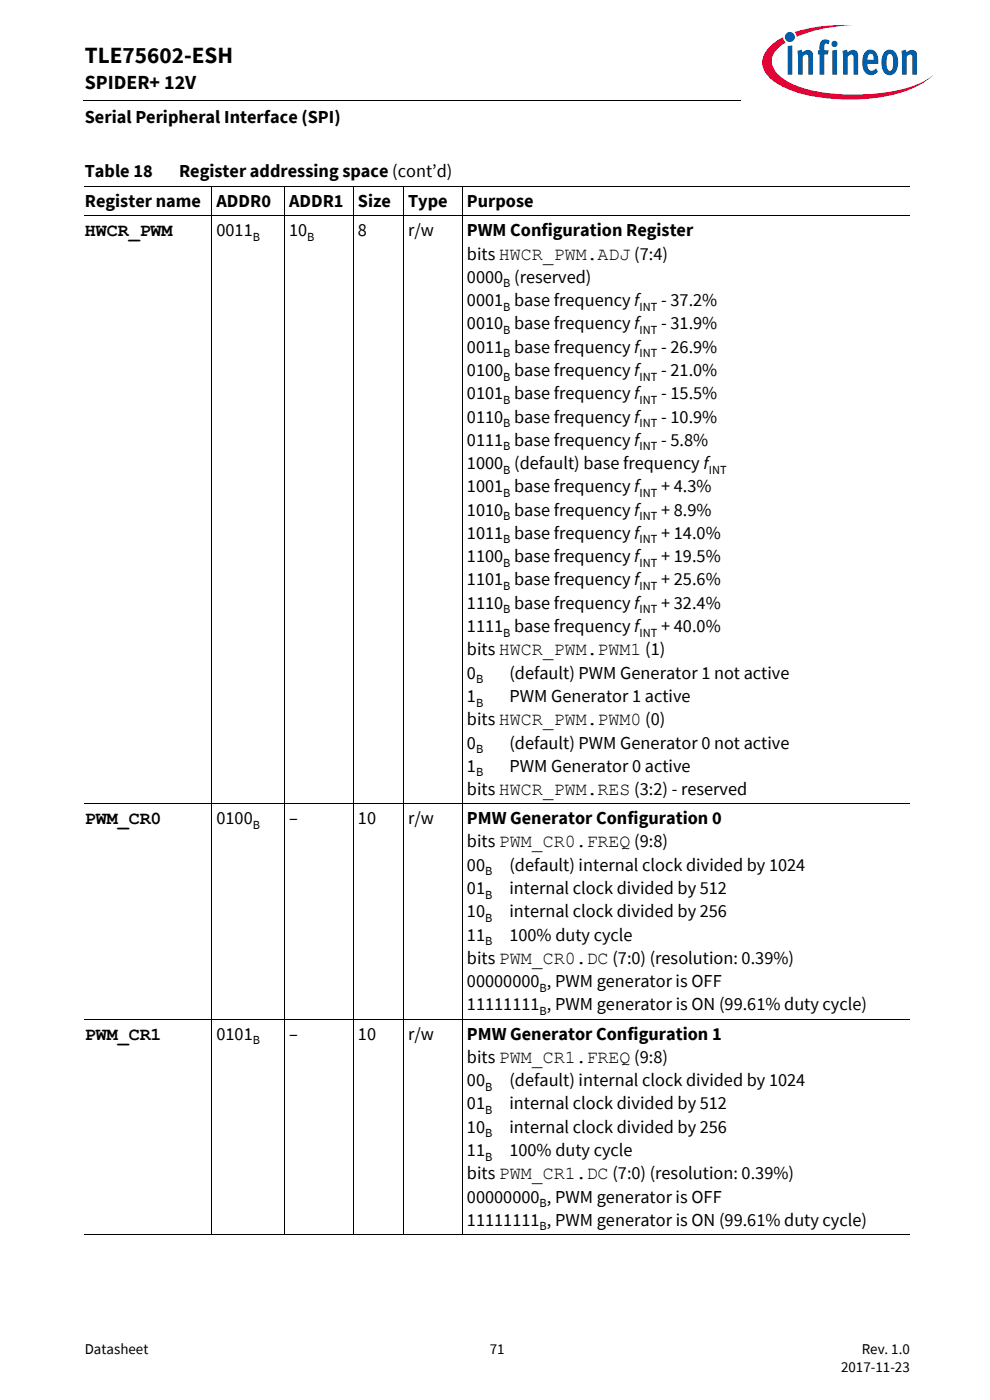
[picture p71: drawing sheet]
<svg xmlns="http://www.w3.org/2000/svg" width="210mm" height="297mm" viewBox="0 0 210 297" stroke-linecap="round" stroke-linejoin="round" font-family="sans-serif">
<defs><g id="words">
<text font-size="4.9" x="18" y="13.4">TLE75602-ESH</text>
<text font-size="4.2" x="18" y="19">SPIDER+ 12V</text>
<g font-size="3.9">
<text x="18" y="26.2">Serial Peripheral Interface (SPI)</text>
<text x="18" y="37.6">Table 18</text>
<text x="38" y="37.6">Register addressing space (cont’d)</text>
<text x="18" y="44">Register name</text>
<text x="45.9" y="44">ADDR0</text>
<text x="61.3" y="44">ADDR1</text>
<text x="75.9" y="44">Size</text>
<text x="86.6" y="44">Type</text>
<text x="99" y="44">Purpose</text>
<text x="18" y="50.1">HWCR_PWM</text>
<text x="45.9" y="50.1">0011</text>
<text x="61.3" y="50.1">10</text>
<text x="75.9" y="50.1">8</text>
<text x="86.6" y="50.1">r/w</text>
<text x="99" y="50.1">PWM Configuration Register</text>
<text x="99" y="55.1">bits HWCR_PWM.ADJ (7:4)</text>
<text x="99" y="64.9">0001 base frequency f</text>
<text x="99" y="60">0000 (reserved)</text>
<text x="140.2" y="64.9">- 37.2%</text>
<text x="99" y="69.9">0010 base frequency f</text>
<text x="140.2" y="69.9">- 31.9%</text>
<text x="99" y="74.8">0011 base frequency f</text>
<text x="140.2" y="74.8">- 26.9%</text>
<text x="99" y="79.8">0100 base frequency f</text>
<text x="140.2" y="79.8">- 21.0%</text>
<text x="99" y="84.7">0101 base frequency f</text>
<text x="99" y="89.6">0110 base frequency f</text>
<text x="140.2" y="84.7">- 15.5%</text>
<text x="140.2" y="89.6">- 10.9%</text>
<text x="99" y="94.6">0111 base frequency f</text>
<text x="140.2" y="94.6">- 5.8%</text>
<text x="99" y="99.5">1000 (default) base frequency f</text>
<text x="99" y="104.5">1001 base frequency f</text>
<text x="140.2" y="104.5">+ 4.3%</text>
<text x="99" y="109.4">1010 base frequency f</text>
<text x="140.2" y="109.4">+ 8.9%</text>
<text x="99" y="114.3">1011 base frequency f</text>
<text x="99" y="119.3">1100 base frequency f</text>
<text x="140.2" y="114.3">+ 14.0%</text>
<text x="140.2" y="119.3">+ 19.5%</text>
<text x="99" y="124.2">1101 base frequency f</text>
<text x="140.2" y="124.2">+ 25.6%</text>
<text x="99" y="129.2">1110 base frequency f</text>
<text x="140.2" y="129.2">+ 32.4%</text>
<text x="99" y="134.1">1111 base frequency f</text>
<text x="140.2" y="134.1">+ 40.0%</text>
<text x="99" y="139">bits HWCR_PWM.PWM1 (1)</text>
<text x="99" y="144">0</text>
<text x="108" y="144">(default) PWM Generator 1 not active</text>
<text x="99" y="148.9">1</text>
<text x="108" y="148.9">PWM Generator 1 active</text>
<text x="99" y="153.8">bits HWCR_PWM.PWM0 (0)</text>
<text x="99" y="158.8">0</text>
<text x="108" y="158.8">(default) PWM Generator 0 not active</text>
<text x="99" y="163.7">1</text>
<text x="108" y="163.7">PWM Generator 0 active</text>
<text x="99" y="168.7">bits HWCR_PWM.RES (3:2) - reserved</text>
<text x="18" y="174.8">PWM_CR0</text>
<text x="45.9" y="174.8">0100</text>
<text x="61.3" y="174.8">–</text>
<text x="75.9" y="174.8">10</text>
<text x="86.6" y="174.8">r/w</text>
<text x="99" y="174.8">PMW Generator Configuration 0</text>
<text x="99" y="179.8">bits PWM_CR0.FREQ (9:8)</text>
<text x="99" y="184.7">00</text>
<text x="108" y="184.7">(default) internal clock divided by 1024</text>
<text x="99" y="189.7">01</text>
<text x="108" y="189.7">internal clock divided by 512</text>
<text x="99" y="194.6">10</text>
<text x="108" y="194.6">internal clock divided by 256</text>
<text x="99" y="199.5">11</text>
<text x="108" y="199.5">100% duty cycle</text>
<text x="99" y="209.4">00000000 , PWM generator is OFF</text>
<text x="99" y="204.5">bits PWM_CR0.DC (7:0) (resolution: 0.39%)</text>
<text x="99" y="214.4">11111111 , PWM generator is ON (99.61% duty cycle)</text>
<text x="18" y="220.5">PWM_CR1</text>
<text x="45.9" y="220.5">0101</text>
<text x="61.3" y="220.5">–</text>
<text x="75.9" y="220.5">10</text>
<text x="86.6" y="220.5">r/w</text>
<text x="99" y="220.5">PMW Generator Configuration 1</text>
<text x="99" y="225.5">bits PWM_CR1.FREQ (9:8)</text>
<text x="99" y="230.4">00</text>
<text x="108" y="230.4">(default) internal clock divided by 1024</text>
<text x="99" y="235.4">01</text>
<text x="108" y="235.4">internal clock divided by 512</text>
<text x="99" y="240.3">10</text>
<text x="99" y="245.2">11</text>
<text x="108" y="240.3">internal clock divided by 256</text>
<text x="108" y="245.2">100% duty cycle</text>
<text x="99" y="250.2">bits PWM_CR1.DC (7:0) (resolution: 0.39%)</text>
<text x="99" y="255.1">00000000 , PWM generator is OFF</text>
<text x="99" y="260">11111111 , PWM generator is ON (99.61% duty cycle)</text>
</g>
<g font-size="3.2">
<text x="18" y="287.3">Datasheet</text>
<text x="103.9" y="287.3">71</text>
<text x="182.8" y="287.3">Rev. 1.0</text>
<text x="178.4" y="291.2">2017-11-23</text>
</g>
<g font-size="2.6">
<text x="53.6" y="51.1">B</text>
<text x="65.2" y="51.1">B</text>
<text x="106.7" y="61">B</text>
<text x="106.7" y="65.9">B</text>
<text x="135.6" y="65.9">INT</text>
<text x="106.7" y="70.8">B</text>
<text x="135.6" y="70.8">INT</text>
<text x="106.7" y="75.8">B</text>
<text x="135.6" y="75.8">INT</text>
<text x="106.7" y="80.7">B</text>
<text x="135.6" y="80.7">INT</text>
<text x="106.7" y="85.7">B</text>
<text x="135.6" y="85.7">INT</text>
<text x="106.7" y="90.6">B</text>
<text x="106.7" y="95.5">B</text>
<text x="135.6" y="90.6">INT</text>
<text x="135.6" y="95.5">INT</text>
<text x="106.7" y="100.5">B</text>
<text x="150.3" y="100.5">INT</text>
<text x="106.7" y="105.4">B</text>
<text x="135.6" y="105.4">INT</text>
<text x="106.7" y="110.4">B</text>
<text x="135.6" y="110.4">INT</text>
<text x="106.7" y="115.3">B</text>
<text x="135.6" y="115.3">INT</text>
<text x="106.7" y="120.3">B</text>
<text x="106.7" y="125.2">B</text>
<text x="135.6" y="120.3">INT</text>
<text x="135.6" y="125.2">INT</text>
<text x="106.7" y="130.1">B</text>
<text x="135.6" y="130.1">INT</text>
<text x="106.7" y="135.1">B</text>
<text x="135.6" y="135.1">INT</text>
<text x="101" y="145">B</text>
<text x="101" y="149.9">B</text>
<text x="101" y="159.8">B</text>
<text x="101" y="164.7">B</text>
<text x="53.6" y="175.8">B</text>
<text x="102.9" y="185.7">B</text>
<text x="102.9" y="190.6">B</text>
<text x="102.9" y="195.6">B</text>
<text x="102.9" y="200.5">B</text>
<text x="114.4" y="210.4">B</text>
<text x="114.4" y="215.3">B</text>
<text x="53.6" y="221.5">B</text>
<text x="102.9" y="231.4">B</text>
<text x="102.9" y="236.3">B</text>
<text x="102.9" y="241.3">B</text>
<text x="102.9" y="246.2">B</text>
<text x="114.4" y="256.1">B</text>
<text x="114.4" y="261">B</text>
</g>
</g></defs>
<path d="M17.7 21.3l.1 .1z" fill="#000"/>
<path d="M17.8 21.4h140.5" fill="none" stroke="#000" stroke-width=".21"/>
<path d="M157.3 5.1h42.7v21.5h-42.7z" fill="#fff"/>
<path d="M168.6 6.8l.4 1 1.4-.5a31.9 31.9 0 0 1 10.7-1.9 32.2 32.2 0 0 0-12.5 1.4zM163.4 9.8a4.3 4.3 0 0 0 0 6.9 21.8 21.8 0 0 0 11.7 4.1 38.5 38.5 0 0 0 18.7-2.1 14.3 14.3 0 0 0 4.2-2.8 18.4 18.4 0 0 1-8.8 3.5 40.4 40.4 0 0 1-20.2-1.2l-1.6-.7a6.4 6.4 0 0 1-3.7-4.4 5.1 5.1 0 0 1 2.9-4.1l-.3-.3-.2-.8-1 .5z" fill-rule="evenodd" fill="#e30034"/>
<path d="M166.5 7.8a1.06 1.06 0 0 0 2.1 0 1.06 1.06 0 0 0-2.1 0zM167.1 9.8v6h.9v-6.2zM169.1 10.8l.2 1.3v3.7h.9v-3.8l.7-.4h.3l.2 .3v3.9h1v-3.9a1.21 1.21 0 0 0-.8-1.3 1.21 1.21 0 0 0-1.4 .5l-.1-.6zM174.3 8.6a2.41 2.41 0 0 0-.5 2.1h-.3v.9h.3v4.2h1v-4.2h.8l.2-.9h-1v-.9a.49 .49 0 0 1 .3-.6 .49 .49 0 0 1 .6 .2l.3-.7a1.45 1.45 0 0 0-1.7-.1zM176.5 10.7v5.1h1v-5.2zM176.3 9.3a.7 .7 0 0 0 1.4 0 .7 .7 0 0 0-1.4 0zM178.7 10.8l.1 5h1v-3.8a.64 .64 0 0 1 .5-.5 .64 .64 0 0 1 .7 .4v3.9h1v-3.9a1.22 1.22 0 0 0-.8-1.3 1.22 1.22 0 0 0-1.4 .5l-.2-.6zM183.7 10.8a3.9 3.9 0 0 0-.1 4.7 1.76 1.76 0 0 0 2.6-.3l-.4-.7a.99 .99 0 0 1-1.6 .1l-.2-1.1h2.3v-.2a2.3 2.3 0 0 0-1.5-2.8h-.5zM184.2 11.7a.65 .65 0 0 1 .9-.2 .65 .65 0 0 1 .2 .9v.3h-1.3zM187.7 10.9a3.9 3.9 0 0 0 .1 4.8 1.68 1.68 0 0 0 2.6-1.5 3.8 3.8 0 0 0-.7-3.3 1.59 1.59 0 0 0-2 0zM188.4 11.6l.2-.1a.86 .86 0 0 1 .8 1.2v.7a1.26 1.26 0 0 1-.6 1.6 2.12 2.12 0 0 1-.7-2.3l.1-.9zM191.2 10.8l.1 5h1v-3.8l.7-.4h.3l.2 .3v3.9h1v-4.2a1.08 1.08 0 0 0-.6-1 1.08 1.08 0 0 0-1.3 .2l-.4 .3v-.6z" fill-rule="evenodd" fill="#005da9"/>
<path d="M18 39.6h175M44.9 39.5v222.4M60.3 39.5v222.4M74.9 39.5v222.4M85.5 39.5v222.4M98 39.5v222.4M18 45.8h175M18 170.5h175M18 216.2h175M18 261.9h175" fill="none" stroke="#000" stroke-width=".21"/>
<use href="#words"/>
</svg>
